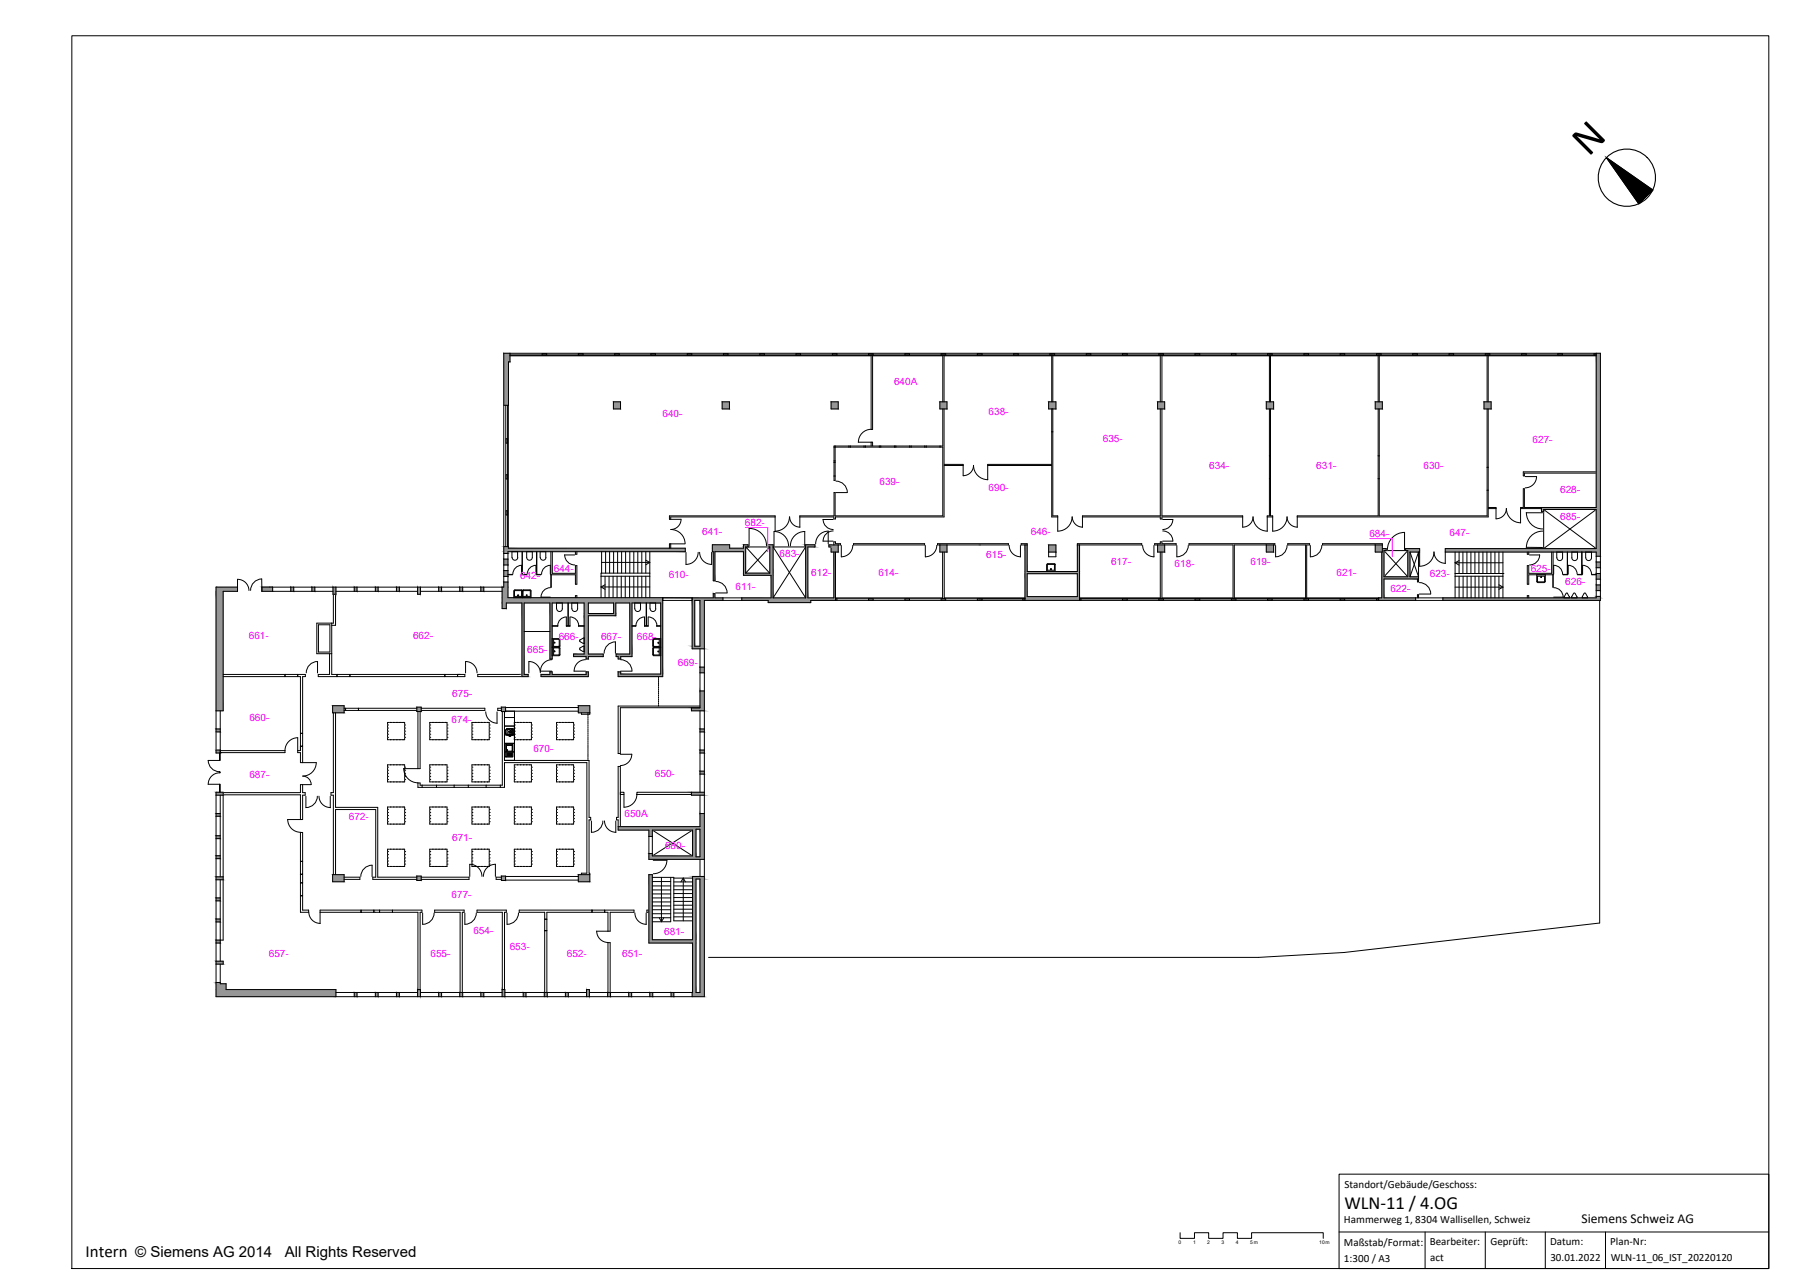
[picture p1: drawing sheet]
<svg xmlns="http://www.w3.org/2000/svg" width="420mm" height="297mm" viewBox="0 0 420 297" stroke-linecap="round" stroke-linejoin="round" font-family="sans-serif">
<defs><g id="words">
<text font-size="10" x="369.7" y="36.6" transform="rotate(-45 369.7 36.6)">N</text>
<text font-size="4.3" x="312.9" y="281.5">WLN-11 / 4.OG</text>
<text font-size="3.9" x="19.9" y="292.6">Intern</text>
<g font-size="3.5">
<text x="31.5" y="292.6">© Siemens AG 2014</text>
<text x="66.3" y="292.6">All Rights Reserved</text>
</g>
<text font-size="3.2" x="368.1" y="284.6">Siemens Schweiz AG</text>
<g font-size="2.6">
<text x="313" y="276.5">Standort/Gebäude/Geschoss:</text>
<text x="312.8" y="284.7">Hammerweg 1, 8304 Wallisellen, Schweiz</text>
<text x="312.8" y="290">Maßstab/Format:</text>
<text x="312.8" y="293.8">1:300 / A3</text>
<text x="332.8" y="289.9">Bearbeiter:</text>
<text x="332.9" y="293.6">act</text>
<text x="346.9" y="289.9">Geprüft:</text>
<text x="360.8" y="289.8">Datum:</text>
<text x="360.9" y="293.6">30.01.2022</text>
<text x="374.8" y="289.9">Plan-Nr:</text>
<text x="374.9" y="293.6">WLN-11_06_IST_20220120</text>
</g>
<g font-size="2.3" fill="#f0f">
<text x="208.1" y="89.7">640A</text>
<text x="154.2" y="97">640-</text>
<text x="230.1" y="96.6">638-</text>
<text x="256.7" y="103">635-</text>
<text x="356.7" y="103">627-</text>
<text x="204.7" y="113">639-</text>
<text x="281.5" y="109.2">634-</text>
<text x="306.4" y="109.2">631-</text>
<text x="331.3" y="109.2">630-</text>
<text x="230.1" y="114.3">690-</text>
<text x="363.2" y="114.7">628-</text>
<text x="163.4" y="124.5">641-</text>
<text x="173.4" y="122.5">682-</text>
<text x="239.9" y="124.6">646-</text>
<text x="318.8" y="125.1">684-</text>
<text x="337.4" y="124.8">647-</text>
<text x="363.2" y="121">685-</text>
<text x="181.5" y="129.7">683-</text>
<text x="229.6" y="129.9">615-</text>
<text x="258.6" y="131.4">617-</text>
<text x="273.4" y="131.9">618-</text>
<text x="291.1" y="131.5">619-</text>
<text x="121.1" y="134.7">642-</text>
<text x="128.9" y="133">644-</text>
<text x="155.7" y="134.6">610-</text>
<text x="171.2" y="137.3">611-</text>
<text x="188.8" y="134.1">612-</text>
<text x="204.5" y="134.1">614-</text>
<text x="311.1" y="134.2">621-</text>
<text x="323.6" y="137.7">622-</text>
<text x="332.8" y="134.3">623-</text>
<text x="356.3" y="133.2">625-</text>
<text x="364.4" y="136.3">626-</text>
<text x="57.9" y="148.8">661-</text>
<text x="96.1" y="148.8">662-</text>
<text x="130" y="148.9">666-</text>
<text x="139.9" y="148.9">667-</text>
<text x="148.3" y="148.9">668-</text>
<text x="122.7" y="152">665-</text>
<text x="157.8" y="155">669-</text>
<text x="58" y="167.9">660-</text>
<text x="105.3" y="162.3">675-</text>
<text x="105.1" y="168.3">674-</text>
<text x="124.2" y="175.2">670-</text>
<text x="58" y="181.1">687-</text>
<text x="152.4" y="180.9">650-</text>
<text x="81.2" y="190.9">672-</text>
<text x="145.4" y="190.2">650A</text>
<text x="105.2" y="195.8">671-</text>
<text x="154.8" y="197.6">680-</text>
<text x="105.1" y="209.2">677-</text>
<text x="110.2" y="217.4">654-</text>
<text x="118.7" y="221.2">653-</text>
<text x="154.6" y="217.6">681-</text>
<text x="62.6" y="222.7">657-</text>
<text x="100.2" y="222.7">655-</text>
<text x="132" y="222.7">652-</text>
<text x="144.8" y="222.7">651-</text>
</g>
<g font-size="1.2">
<text x="274.4" y="289.5">0</text>
<text x="277.7" y="289.5">1</text>
<text x="281" y="289.5">2</text>
<text x="284.4" y="289.5">3</text>
<text x="287.7" y="289.5">4</text>
<text x="291" y="289.5">5 m</text>
<text x="307.1" y="289.5">10m</text>
</g>
</g></defs>
<!-- layer: L_Massstab -->
<path d="M274.7 287v1.3h3.3v-1.3h3.3v1.3h3.4v-1.3h3.3v1.3h3.3v-1.3h16.7v1.3" fill="none" stroke="#000" stroke-width=".23"/>
<!-- layer: A_Wand_massiv -->
<g fill="none" stroke="#000" stroke-width=".23">
<path d="M117.3 82.2h1.4v2h-.3v10.1h-1.1zM371.6 82.2h.9v47.3h-.9v-1h-35.2v-.8h35.2v-9.1h-12.3v.5h-.5v-1h12.8zM50.3 136.7h5v1h-3.4v27.8h-1.6zM61 136.7h2.5v1h-2.5zM67.7 136.7h.7v1h-.7zM72.6 136.7h.7v1h-.7zM77.5 136.7h.7v1.6h-.7zM82.5 136.7h.6v1h-.6zM87.4 136.7h.6v1h-.6zM92.3 136.7h.7v1h-.7zM97.2 136.7h.7v1.6h-.7zM102.1 136.7h.7v1h-.7z"/>
<path d="M107 136.7h.7v1h-.7zM111.9 136.7h.7v1h-.7zM117.3 135.5h.9v3.6h36.1v18.4h-10.4v-1.1h.6v.5h9.3v-16.5h-6.7v12.5h-2.6v.5h-.6v-.5h-.5v-.6h3.2v-11.9h-3.3v2.9h-6.4v9h3.5v.6h-3.5v.5h-.5v-.5h-2.9v-.6h2.5v-11.9h-7.5v13h-.5v-13h-6v16.6h.9v.5h-1.4v-17.1h-3.6v1.3h-1v-5h.4zM117.3 127.2h1v.4h41.2v.8h-41.3v.4h-.9zM117.3 130.2h.9v1.3h-.9zM117.3 132.8h.9v1.4h-.9zM161.1 139.2h4.9v-1h.4v1h1.9v.6h-4.3v11.2h-2.9zM161.7 139.8h1.2v10.6h-1.2zM193.5 126.9h-.5v.4h.5M194.1 128.5v10.7h-6.1v-11.9h1.7v-.5h-2.2v12.4h-7.5v-12.4h-1.4v.5h.6v6.1h-5.6v-6.1h.5v-.5h-1v.8h-3.3v-.8h-4v1.6h.2v6.8h.4v-6.8h6.7v5.5h6.4v5.3h-6.8v.6h6.1v.5h9.9v-.5h5.8v-11.3M238.6 126.9h.5v6.1h11.7v-6.1h.5v12.9h-12.7zM239.1 133.5h11.7v5.4h-11.7z"/>
<path d="M321.8 127.7h.9v.5h-.5v6.1h5.5v-6.1h-.5v-.5h3.3v.8h-2.3v5.8h2v.5h-8v4.4h7.3v.6h-8.6v-.6h.7v-10.7M335.9 139.2h35.7v-.4h.9v1h-36.6zM371.6 136.2h.9v1.3h-.9zM371.6 133.5h.9v1.3h-.9zM371.6 130.8h.9v1.4h-.9zM73.7 145.1h3.5v7.1h-3.5zM74.1 145.4h2.7v6.4h-2.7zM125.9 157h2.1v-.6h.5v.6h7.9v-.6h.5v1.1h-11zM136.9 140.4h5.9v2.4h-5.9zM162.9 155.3h1.1v1.3h-1.1zM50.3 169.7h1v.7h-1zM50.3 174.6h1v.7h-1z"/>
<path d="M51.3 175.2h.3M162.9 160.9h1.1v4.6h-3v-.7h1.9zM162.9 169.7h1.1v.7h-1.1zM162.9 179.5h1.1v.7h-1.1zM162.9 174.6h1.1v.7h-1.1zM50.3 184.4h1.6v.7h-1.6zM50.3 189.4h1v.6h-1zM50.3 199.2h1v.7h-1zM50.3 194.5h1v.7h-1zM143.9 192.4h19v-3h1.1v10.7h-13v-1.4h.8v.5h9.4v-6h-9.4v1.5h-.8v-1.5h-7.1zM161 184.4h3v.7h-3zM162 193h.9v6.5h-.9z"/>
<path d="M50.3 204.1h1.6v.7h-1.6zM50.3 213.9h1v.7h-1zM50.3 209h1v.7h-1zM50.3 218.8h1v.7h-1zM151 203.6h.8v15.2h9.4v-14.8h2.8v28h-2.9l.1-12.5h-10.2zM162 204.6h.9v26.4h-.9zM50.3 228.7h1v.3h1.3v1.4h25.6v1.6h-27.9zM50.3 223.8h1.6v.6h-1.6zM82.5 231h.6v1h-.6zM87.4 231h.6v1h-.6zM92.3 231h.7v1h-.7zM97.2 230.4h.7v1.6h-.7z"/>
<path d="M102.1 231h.7v1h-.7zM107 231h.7v1h-.7zM111.9 231h.7v1h-.7zM116.9 230.4h.6v1.6h-.6zM121.8 231h.6v1h-.6zM126.7 231h.7v1h-.7zM131.6 231h.7v1h-.7zM136.5 230.4h.7v1.6h-.7zM141.4 231h.7v1h-.7zM146.3 231h.7v1h-.7zM151.3 231h.6v1h-.6zM156.2 231h.6v1h-.6z"/>
</g>
<!-- layer: S_Schraffur_Wand_tragend -->
<g fill="#969696" stroke="#969696" stroke-width=".23">
<path d="M142.8 93.5l1.6 1.7v-1.7zM142.8 93.5l1.6 1.7h-1.6z"/>
<path d="M345.4 93.5l1.7 1.7v-1.7zM345.4 93.5l1.7 1.7h-1.7z"/>
<path d="M320.1 93.5l1.7 1.7v-1.7zM320.1 93.5l1.7 1.7h-1.7z"/>
<path d="M320.1 126.9l1.7 1.6v-1.6zM320.1 126.9l1.7 1.6h-1.7z"/>
<path d="M294.8 93.5l1.7 1.7v-1.7zM294.8 93.5l1.7 1.7h-1.7z"/>
<path d="M294.8 126.9l1.7 1.6v-1.6zM294.8 126.9l1.7 1.6h-1.7z"/>
<path d="M269.5 126.9l1.6 1.6v-1.6zM269.5 126.9l1.6 1.6h-1.6z"/>
<path d="M269.5 93.5l1.6 1.7v-1.7zM269.5 93.5l1.6 1.7h-1.6z"/>
<path d="M244.1 126.9l1.7 1.6v-1.6zM244.1 126.9l1.7 1.6h-1.7z"/>
<path d="M218.8 126.9l1.6 1.6v-1.6zM218.8 126.9l1.6 1.6h-1.6z"/>
<path d="M193.5 126.9l1.6 1.6v-1.6zM193.5 126.9l1.6 1.6h-1.6z"/>
<path d="M244.1 93.5l1.7 1.7v-1.7zM244.1 93.5l1.7 1.7h-1.7z"/>
<path d="M218.8 93.5l1.6 1.7v-1.7zM218.8 93.5l1.6 1.7h-1.6z"/>
<path d="M193.5 93.5l1.6 1.7v-1.7zM193.5 93.5l1.6 1.7h-1.6z"/>
<path d="M168.1 93.5l1.7 1.7v-1.7zM168.1 93.5l1.7 1.7h-1.7z"/>
<path d="M187.5 126.8l2.2 .5v-.5zM187.5 126.8l2.2 .5h-2.2z"/>
<path d="M178.6 126.8l1.4 .5v-.5zM178.6 126.8l1.4 .5h-1.4z"/>
<path d="M173.1 126.8l1 .5v-.5zM173.1 126.8l1 .5h-1z"/>
<path d="M173.1 127.3l.5 .3v-.3zM173.1 127.3l.5 .3h-.5z"/>
<path d="M165.8 126.8l4 .8v-.8zM165.8 126.8l4 .8h-4z"/>
<path d="M165.8 127.6l7.8 .8v-.8zM165.8 127.6l7.8 .8h-7.8z"/>
<path d="M179.2 127.3l.8 6.1v-6.1zM179.2 127.3l.8 6.1h-.8z"/>
<path d="M173.1 128.4l.5 5v-5zM173.1 128.4l.5 5h-.5z"/>
<path d="M173.1 133.4l6.9 .5v-.5zM173.1 133.4l6.9 .5h-6.9z"/>
<path d="M166 128.4l.4 6.8v-6.8zM166 128.4l.4 6.8h-.4z"/>
<path d="M194.1 128.5l.4 10.7v-10.7zM194.1 128.5l.4 10.7h-.4z"/>
<path d="M187.5 127.3l.5 11.9v-11.9zM187.5 127.3l.5 11.9h-.5z"/>
<path d="M179.5 133.9l.5 5.3v-5.3zM179.5 133.9l.5 5.3h-.5z"/>
<path d="M172.7 139.2l21.8 .6v-.6zM172.7 139.2l21.8 .6h-21.8z"/>
<path d="M178.8 139.8l9.9 .5v-.5zM178.8 139.8l9.9 .5h-9.9z"/>
<path d="M156.2 231l.6 1v-1zM156.2 231l.6 1h-.6z"/>
<path d="M50.3 228.7l1 .3v-.3zM50.3 228.7l1 .3h-1z"/>
<path d="M50.3 229l2.3 1.4v-1.4zM50.3 229l2.3 1.4h-2.3z"/>
<path d="M50.3 230.4l27.9 1.6v-1.6zM50.3 230.4l27.9 1.6h-27.9z"/>
<path d="M82.5 231l.6 1v-1zM82.5 231l.6 1h-.6z"/>
<path d="M87.4 231l.6 1v-1zM87.4 231l.6 1h-.6z"/>
<path d="M92.3 231l.7 1v-1zM92.3 231l.7 1h-.7z"/>
<path d="M97.2 230.4l.7 1.6v-1.6zM97.2 230.4l.7 1.6h-.7z"/>
<path d="M102.1 231l.7 1v-1zM102.1 231l.7 1h-.7z"/>
<path d="M107 231l.7 1v-1zM107 231l.7 1h-.7z"/>
<path d="M111.9 231l.7 1v-1zM111.9 231l.7 1h-.7z"/>
<path d="M116.9 230.4l.6 1.6v-1.6zM116.9 230.4l.6 1.6h-.6z"/>
<path d="M121.8 231l.6 1v-1zM121.8 231l.6 1h-.6z"/>
<path d="M126.7 231l.7 1v-1zM126.7 231l.7 1h-.7z"/>
<path d="M131.6 231l.7 1v-1zM131.6 231l.7 1h-.7z"/>
<path d="M136.5 230.4l.7 1.6v-1.6zM136.5 230.4l.7 1.6h-.7z"/>
<path d="M141.4 231l.7 1v-1zM141.4 231l.7 1h-.7z"/>
<path d="M146.3 231l.7 1v-1zM146.3 231l.7 1h-.7z"/>
<path d="M151.3 231l.6 1v-1zM151.3 231l.6 1h-.6z"/>
<path d="M250.8 126.9l.5 6.1v-6.1zM250.8 126.9l.5 6.1h-.5z"/>
<path d="M238.6 126.9l.5 6.1v-6.1zM238.6 126.9l.5 6.1h-.5z"/>
<path d="M238.6 133l12.7 .5v-.5zM238.6 133l12.7 .5h-12.7z"/>
<path d="M250.8 133.5l.5 5.4v-5.4zM250.8 133.5l.5 5.4h-.5z"/>
<path d="M238.6 133.5l.5 5.4v-5.4zM238.6 133.5l.5 5.4h-.5z"/>
<path d="M238.6 138.9l12.7 .9v-.9zM238.6 138.9l12.7 .9h-12.7z"/>
<path d="M371.6 130.8l.9 1.4v-1.4zM371.6 130.8l.9 1.4h-.9z"/>
<path d="M371.6 138.8l.9 .4v-.4zM371.6 138.8l.9 .4h-.9z"/>
<path d="M335.9 139.2l36.6 .6v-.6zM335.9 139.2l36.6 .6h-36.6z"/>
<path d="M371.6 136.2l.9 1.3v-1.3zM371.6 136.2l.9 1.3h-.9z"/>
<path d="M371.6 133.5l.9 1.3v-1.3zM371.6 133.5l.9 1.3h-.9z"/>
<path d="M371.6 82.2l.9 35.9v-35.9zM371.6 82.2l.9 35.9h-.9z"/>
<path d="M358.8 118.1l13.7 .5v-.5zM358.8 118.1l13.7 .5h-13.7z"/>
<path d="M358.8 118.6l.5 .5v-.5zM358.8 118.6l.5 .5h-.5z"/>
<path d="M371.6 118.6l.9 9.1v-9.1zM371.6 118.6l.9 9.1h-.9z"/>
<path d="M336.4 127.7l36.1 .8v-.8zM336.4 127.7l36.1 .8h-36.1z"/>
<path d="M371.6 128.5l.9 1v-1zM371.6 128.5l.9 1h-.9z"/>
<path d="M327.2 127.7l3.3 .5v-.5zM327.2 127.7l3.3 .5h-3.3z"/>
<path d="M321.8 127.7l.9 .5v-.5zM321.8 127.7l.9 .5h-.9z"/>
<path d="M321.8 128.2l.4 .3v-.3zM321.8 128.2l.4 .3h-.4z"/>
<path d="M327.7 128.2l2.8 .3v-.3zM327.7 128.2l2.8 .3h-2.8z"/>
<path d="M327.7 128.5l.5 5.8v-5.8zM327.7 128.5l.5 5.8h-.5z"/>
<path d="M321.6 128.5l.6 5.8v-5.8zM321.6 128.5l.6 5.8h-.6z"/>
<path d="M321.6 134.3l8.6 .5v-.5zM321.6 134.3l8.6 .5h-8.6z"/>
<path d="M321.6 134.8l.6 4.4v-4.4zM321.6 134.8l.6 4.4h-.6z"/>
<path d="M320.9 139.2l8.6 .6v-.6zM320.9 139.2l8.6 .6h-8.6z"/>
<path d="M166 138.2l.4 1v-1zM166 138.2l.4 1h-.4z"/>
<path d="M161.1 139.2l7.2 .6v-.6zM161.1 139.2l7.2 .6h-7.2z"/>
<path d="M162.9 139.8l1.1 10.6v-10.6zM162.9 139.8l1.1 10.6h-1.1z"/>
<path d="M161.1 139.8l.6 10.6v-10.6zM161.1 139.8l.6 10.6h-.6z"/>
<path d="M161.1 150.4l2.9 .6v-.6zM161.1 150.4l2.9 .6h-2.9z"/>
<path d="M162.9 155.3l1.1 1.3v-1.3zM162.9 155.3l1.1 1.3h-1.1z"/>
<path d="M162.9 189.4l1.1 3v-3zM162.9 189.4l1.1 3h-1.1z"/>
<path d="M143.9 192.4l20.1 .6v-.6zM143.9 192.4l20.1 .6h-20.1z"/>
<path d="M143.9 193l18.1 .2v-.2zM143.9 193l18.1 .2h-18.1z"/>
<path d="M151 193.2l.8 1.5v-1.5zM151 193.2l.8 1.5h-.8z"/>
<path d="M161.2 193.2l.8 6v-6zM161.2 193.2l.8 6h-.8z"/>
<path d="M151 198.7l.8 .5v-.5zM151 198.7l.8 .5h-.8z"/>
<path d="M162.9 193l1.1 6.5v-6.5zM162.9 193l1.1 6.5h-1.1z"/>
<path d="M151 199.2l11 .3v-.3zM151 199.2l11 .3h-11z"/>
<path d="M151 199.5l13 .6v-.6zM151 199.5l13 .6h-13z"/>
<path d="M161 184.4l3 .7v-.7zM161 184.4l3 .7h-3z"/>
<path d="M162.9 179.5l1.1 .7v-.7zM162.9 179.5l1.1 .7h-1.1z"/>
<path d="M162.9 174.6l1.1 .7v-.7zM162.9 174.6l1.1 .7h-1.1z"/>
<path d="M162.9 169.7l1.1 .7v-.7zM162.9 169.7l1.1 .7h-1.1z"/>
<path d="M162.9 160.9l1.1 3.9v-3.9zM162.9 160.9l1.1 3.9h-1.1z"/>
<path d="M161 164.8l3 .7v-.7zM161 164.8l3 .7h-3z"/>
<path d="M136.4 156.4l.5 .6v-.6zM136.4 156.4l.5 .6h-.5z"/>
<path d="M128 156.4l.5 .6v-.6zM128 156.4l.5 .6h-.5z"/>
<path d="M125.9 157l11 .5v-.5zM125.9 157l11 .5h-11z"/>
<path d="M117.3 135.5l.9 1.2v-1.2zM117.3 135.5l.9 1.2h-.9z"/>
<path d="M116.9 136.7l1.3 2.4v-2.4zM116.9 136.7l1.3 2.4h-1.3z"/>
<path d="M116.9 139.1l37.4 1.3v-1.3zM116.9 139.1l37.4 1.3h-37.4z"/>
<path d="M116.9 140.4l1 1.3v-1.3zM116.9 140.4l1 1.3h-1z"/>
<path d="M142.8 140.4l.5 2.4v-2.4zM142.8 140.4l.5 2.4h-.5z"/>
<path d="M136 140.4l.9 2.4v-2.4zM136 140.4l.9 2.4h-.9z"/>
<path d="M136 142.8l7.3 .5v-.5zM136 142.8l7.3 .5h-7.3z"/>
<path d="M146.6 140.4l.5 11.9v-11.9zM146.6 140.4l.5 11.9h-.5z"/>
<path d="M136 143.3l.9 9v-9zM136 143.3l.9 9h-.9z"/>
<path d="M143.4 152.3l3.7 .6v-.6zM143.4 152.3l3.7 .6h-3.7z"/>
<path d="M133.5 152.3l6.9 .6v-.6zM133.5 152.3l6.9 .6h-6.9z"/>
<path d="M143.9 152.9l.6 .5v-.5zM143.9 152.9l.6 .5h-.6z"/>
<path d="M136.4 152.9l.5 .5v-.5zM136.4 152.9l.5 .5h-.5z"/>
<path d="M128 140.4l.5 13v-13zM128 140.4l.5 13h-.5z"/>
<path d="M153.8 140.4l.5 16.5v-16.5zM153.8 140.4l.5 16.5h-.5z"/>
<path d="M143.9 156.4l.6 .5v-.5zM143.9 156.4l.6 .5h-.6z"/>
<path d="M121.5 140.4l.5 16.6v-16.6zM121.5 140.4l.5 16.6h-.5z"/>
<path d="M143.9 156.9l10.4 .6v-.6zM143.9 156.9l10.4 .6h-10.4z"/>
<path d="M121.5 157l1.4 .5v-.5zM121.5 157l1.4 .5h-1.4z"/>
<path d="M117.3 132.8l.9 1.4v-1.4zM117.3 132.8l.9 1.4h-.9z"/>
<path d="M117.3 127.2l1 .4v-.4zM117.3 127.2l1 .4h-1z"/>
<path d="M117.3 127.6l42.2 .8v-.8zM117.3 127.6l42.2 .8h-42.2z"/>
<path d="M117.3 128.4l.9 .4v-.4zM117.3 128.4l.9 .4h-.9z"/>
<path d="M117.3 130.2l.9 1.3v-1.3zM117.3 130.2l.9 1.3h-.9z"/>
<path d="M161.2 204l2.8 .6v-.6zM161.2 204l2.8 .6h-2.8z"/>
<path d="M161.2 204.6l.8 14.2v-14.2zM161.2 204.6l.8 14.2h-.8z"/>
<path d="M151 203.6l.8 15.2v-15.2zM151 203.6l.8 15.2h-.8z"/>
<path d="M151 218.8l11 .7v-.7zM151 218.8l11 .7h-11z"/>
<path d="M162.9 204.6l1.1 26.4v-26.4zM162.9 204.6l1.1 26.4h-1.1z"/>
<path d="M161.2 219.5l.8 11.5v-11.5zM161.2 219.5l.8 11.5h-.8z"/>
<path d="M161.1 231l2.9 1v-1zM161.1 231l2.9 1h-2.9z"/>
<path d="M62.8 136.7h.7zM61 136.7h2.5z"/>
<path d="M61 136.7l2.5 1v-1zM61 136.7l2.5 1h-2.5z"/>
<path d="M111.9 136.7l.7 1v-1zM111.9 136.7l.7 1h-.7z"/>
<path d="M107 136.7l.7 1v-1zM107 136.7l.7 1h-.7z"/>
<path d="M102.1 136.7l.7 1v-1zM102.1 136.7l.7 1h-.7z"/>
<path d="M97.2 136.7l.7 1.6v-1.6zM97.2 136.7l.7 1.6h-.7z"/>
<path d="M92.3 136.7l.7 1v-1zM92.3 136.7l.7 1h-.7z"/>
<path d="M87.4 136.7l.6 1v-1zM87.4 136.7l.6 1h-.6z"/>
<path d="M82.5 136.7l.6 1v-1zM82.5 136.7l.6 1h-.6z"/>
<path d="M77.5 136.7l.7 1.6v-1.6zM77.5 136.7l.7 1.6h-.7z"/>
<path d="M72.6 136.7l.7 1v-1zM72.6 136.7l.7 1h-.7z"/>
<path d="M67.7 136.7l.7 1v-1zM67.7 136.7l.7 1h-.7z"/>
<path d="M50.3 223.8l1.6 .6v-.6zM50.3 223.8l1.6 .6h-1.6z"/>
<path d="M50.3 136.7l5 1v-1zM50.3 136.7l5 1h-5z"/>
<path d="M50.3 137.7l1.6 27.8v-27.8zM50.3 137.7l1.6 27.8h-1.6z"/>
<path d="M50.3 169.7l1 .7v-.7zM50.3 169.7l1 .7h-1z"/>
<path d="M50.3 174.6l1 .7v-.7zM50.3 174.6l1 .7h-1z"/>
<path d="M50.3 184.4l1.6 .7v-.7zM50.3 184.4l1.6 .7h-1.6z"/>
<path d="M50.3 189.4l1 .6v-.6zM50.3 189.4l1 .6h-1z"/>
<path d="M50.3 194.5l1 .7v-.7zM50.3 194.5l1 .7h-1z"/>
<path d="M50.3 199.2l1 .7v-.7zM50.3 199.2l1 .7h-1z"/>
<path d="M50.3 204.1l1.6 .7v-.7zM50.3 204.1l1.6 .7h-1.6z"/>
<path d="M50.3 209l1 .7v-.7zM50.3 209l1 .7h-1z"/>
<path d="M50.3 213.9l1 .7v-.7zM50.3 213.9l1 .7h-1z"/>
<path d="M50.3 218.8l1 .7v-.7zM50.3 218.8l1 .7h-1z"/>
<path d="M117.3 82.2l1.4 2v-2zM117.3 82.2l1.4 2h-1.4z"/>
<path d="M117.3 84.2l1.1 10.1v-10.1zM117.3 84.2l1.1 10.1h-1.1z"/>
<path d="M77.4 203.6l2.7 1.7v-1.7zM77.4 203.6l2.7 1.7h-2.7z"/>
<path d="M77.4 164.3l2.7 1.6v-1.6zM77.4 164.3l2.7 1.6h-2.7z"/>
<path d="M97 164.6l1 1v-1zM97 164.6l1 1h-1z"/>
<path d="M116.7 164.6l1 1v-1zM116.7 164.6l1 1h-1z"/>
<path d="M134.6 164.3l2.7 1.6v-1.6zM134.6 164.3l2.7 1.6h-2.7z"/>
<path d="M134.6 203.6l2.7 1.7v-1.7zM134.6 203.6l2.7 1.7h-2.7z"/>
<path d="M116.7 203.9l1 1.1v-1.1zM116.7 203.9l1 1.1h-1z"/>
<path d="M97 203.9l1 1.1v-1.1zM97 203.9l1 1.1h-1z"/>
<path d="M193 126.9l.5 .4v-.4zM193 126.9l.5 .4h-.5z"/>
</g>
<!-- layer: A_Stuetzen -->
<g fill="none" stroke="#000" stroke-width=".23">
<path d="M142.8 93.5h1.6v1.7h-1.6zM168.1 93.5h1.7v1.7h-1.7zM193.5 93.5h1.6v1.7h-1.6zM218.8 93.5h1.6v1.7h-1.6zM244.1 93.5h1.7v1.7h-1.7zM269.5 93.5h1.6v1.7h-1.6zM294.8 93.5h1.7v1.7h-1.7zM320.1 93.5h1.7v1.7h-1.7zM345.4 93.5h1.7v1.7h-1.7zM193.5 126.9h1.6v1.6h-1.6zM218.8 126.9h1.6v1.6h-1.6zM244.1 126.9h1.7v1.6h-1.7z"/>
<path d="M269.5 126.9h1.6v1.6h-1.6zM294.8 126.9h1.7v1.6h-1.7zM320.1 126.9h1.7v1.6h-1.7zM77.4 164.3h2.7v1.6h-2.7zM97 164.6h1v1h-1zM116.7 164.6h1v1h-1zM134.6 164.3h2.7v1.6h-2.7zM77.4 203.6h2.7v1.7h-2.7zM97 203.9h1v1.1h-1zM116.7 203.9h1v1.1h-1zM134.6 203.6h2.7v1.7h-2.7z"/>
</g>
<!-- layer: A_Tueren -->
<g fill="none" stroke="#000" stroke-width=".23">
<path d="M202.8 99.9a2.98 2.98 0 0 0-3 3M194.6 112a2.65 2.65 0 0 1 2.6 2.6l-2.6 .1M199.8 102.9h3M224.2 108.4v2.4M224.2 110.7a2.39 2.39 0 0 0 2.4-2.4 3.3 3.3 0 0 0 3.3 3.4M229.9 108.4v3.3M348.2 118.4v2.4M353.9 118.4v3.3M355 110.9h2.7a2.65 2.65 0 0 1-2.7 2.7M355.3 119.4h3.8M355.3 119.3a3.8 3.8 0 0 0 3.8 3.8M58 137.5a2.65 2.65 0 0 0-2.7-2.6v2.8"/>
<path d="M58.3 137.5a2.65 2.65 0 0 1 2.6-2.7l.1 2.9M131.4 129.2h2.4M131.4 129.2a2.35 2.35 0 0 0 2.4 2.3M156.1 120.9h2.4a2.39 2.39 0 0 1-2.4 2.4 3.3 3.3 0 0 1 3.4 3.3M156.1 126.6h3.3M159.7 128.6v2.8M162.5 128.6a2.81 2.81 0 0 1-2.8 2.8M162.9 128.6a2.81 2.81 0 0 0 2.8 2.8M165.7 128.6v2.8M166.6 135.4a2.65 2.65 0 0 1 2.6 2.6h-2.6M174.4 123v4.1M174.4 123a4 4 0 0 1 4 4"/>
<path d="M180.4 120.3v3.4M183.6 127.1a3.4 3.4 0 0 0-3.4-3.4v3.4M183.8 120.3a3.3 3.3 0 0 1-3.4 3.3M183.8 120.3a2.39 2.39 0 0 0 2.4 2.4M184 127.1a3.4 3.4 0 0 1 3.3-3.4v3.4M186.2 120.3v2.5M189.9 126.6a2.94 2.94 0 0 1 2.9-3v3M191.6 126h2.3M193.9 120.9h-2.3a2.35 2.35 0 0 0 2.4 2.4M194 123.6a2.35 2.35 0 0 0-2.4 2.3M195.8 127v2.7M198.5 127a2.65 2.65 0 0 1-2.6 2.6"/>
<path d="M215.4 127v2.7M218.1 127a2.65 2.65 0 0 1-2.7 2.6M234.9 127a2.65 2.65 0 0 0 2.7 2.6M237.5 127v2.7M249.6 120.3a3.3 3.3 0 0 1-3.4 3.3v-3.3M249.6 120.3a2.39 2.39 0 0 0 2.4 2.4v-2.4M266 127a2.65 2.65 0 0 0 2.6 2.6M268.6 127v2.7M270.6 120.9h2.4a2.35 2.35 0 0 1-2.3 2.4M270.6 126h2.4M270.7 123.6a2.35 2.35 0 0 1 2.3 2.3M273.9 127v2.7"/>
<path d="M276.6 127a2.65 2.65 0 0 1-2.6 2.6M289.3 120.3v2.4a2.39 2.39 0 0 0 2.4-2.4 3.3 3.3 0 0 0 3.3 3.3v-3.3M296.2 120.3l.1 3.3a3.3 3.3 0 0 0 3.3-3.3 2.39 2.39 0 0 0 2.4 2.4v-2.4M296.9 127v2.7M299.6 127a2.65 2.65 0 0 1-2.7 2.6M305 127v2.7M307.7 127a2.65 2.65 0 0 1-2.7 2.6M326.9 123.9v4.1M327 123.9a4 4 0 0 0-4 4M330.4 135.6a2.65 2.65 0 0 1 2.6 2.7h-2.6M330.5 128.5v3.4M336.4 128.5v2.7"/>
<path d="M336.4 131.1a2.65 2.65 0 0 1-2.6-2.6 3.3 3.3 0 0 1-3.3 3.3M348.3 120.8a2.39 2.39 0 0 0 2.3-2.4 3.3 3.3 0 0 0 3.4 3.3M355.3 127.4l3.8 .1M356 129.2h2.4a2.35 2.35 0 0 1-2.4 2.3M359.1 123.6a3.8 3.8 0 0 0-3.8 3.8M73.9 154v2.7M73.9 154a2.65 2.65 0 0 0-2.6 2.6M108.4 154v2.7M108.4 154a2.65 2.65 0 0 1 2.6 2.6M123.1 154v2.7M123.1 154a2.65 2.65 0 0 1 2.7 2.6M125.8 156.2h2.6"/>
<path d="M128.5 153.6a2.65 2.65 0 0 0-2.7 2.6M133.6 156.2h2.7M136.3 153.6a2.65 2.65 0 0 0-2.7 2.6M140.6 152.1a2.65 2.65 0 0 1 2.7-2.7v2.7M144.4 156.2h2.7M144.5 153.6a2.65 2.65 0 0 1 2.6 2.6M48.4 177h2.7M48.5 177a2.65 2.65 0 0 0 2.6 2.6M51.1 175.3h.2v1.7h-.2zM51.1 179.7h.2v.2h-.2zM51.1 179.9a2.65 2.65 0 0 0-2.6 2.6M69.3 171.8v2.9"/>
<path d="M69.3 171.7a2.98 2.98 0 0 0-3 3M70.4 177.5h3.2M73.6 177.5a3.2 3.2 0 0 1-3.1 3.2 1.97 1.97 0 0 1 1.9 1.9M93.9 178.9h3.4M94 178.9a3.3 3.3 0 0 0 3.3 3.3M113.1 165.7a2.65 2.65 0 0 0 2.6 2.6M115.7 165.7v2.7M144.4 175.6h2.7a2.65 2.65 0 0 1-2.7 2.6M48.4 182.6h2.7M51.1 182.6h.2v1.8h-.2zM66.9 190.8h3M67 190.8a2.98 2.98 0 0 0 3 2.9"/>
<path d="M70.4 182.7h2M71.2 185.4v2.6M73.9 185.3a2.65 2.65 0 0 1-2.7 2.7M74.3 185.3a2.65 2.65 0 0 0 2.6 2.7M76.9 185.4v2.6M137.7 191.1v2.7M140.3 191.1a2.65 2.65 0 0 1-2.6 2.6M140.7 191.1a2.65 2.65 0 0 0 2.7 2.6M143.3 191.1v2.7M71.9 212.3a2.65 2.65 0 0 0 2.6 2.7M74.5 212.3v2.7M86.6 201.4v2.7"/>
<path d="M86.6 201.4a2.65 2.65 0 0 0-2.6 2.7M98.4 212.5v2.7M101 212.5a2.65 2.65 0 0 1-2.6 2.7M108.2 212.5v2.7M110.9 212.5a2.65 2.65 0 0 1-2.7 2.7M112.2 204a2.81 2.81 0 0 0-2.8-2.8l-.1 2.8M112.5 204a2.81 2.81 0 0 1 2.8-2.8v2.8M118 212.5v2.7M120.7 212.5a2.65 2.65 0 0 1-2.7 2.7M138.9 216.8h2.6M138.9 216.8a2.65 2.65 0 0 0 2.6 2.6M147.8 212.5a2.65 2.65 0 0 0 2.6 2.7"/>
<path d="M150.4 212.5v2.7M152.1 200.3l3.1-.1a3.2 3.2 0 0 1-3.1 3.2"/>
</g>
<!-- layer: A_Fenster -->
<g fill="none" stroke="#000" stroke-width=".23">
<path d="M117.3 94.3v32.9M117.7 94.3v32.9M118.2 94.3v32.9M118.3 94.3v32.9M118.7 82.7h252.9M118.7 82.8h84.1M118.7 82.2h252.9M126.2 82.7v-.4h1.1v.4M134.6 82.7v-.4h1.1v.4M143.1 82.7v-.4h1v.4M151.5 82.7v-.4h1.1v.4M160 82.7v-.4h1v.4"/>
<path d="M168.4 82.7v-.4h1.1v.4M176.9 82.7v-.4h1v.4M185.3 82.7v-.4h1.1v.4M193.8 82.7v-.4h1v.4M202.2 82.7v-.4h1v.4M203.1 82.8h16.4M210.7 82.7v-.4h1v.4M219.1 82.7v-.4h1v.4M219.8 82.8h25M227.5 82.7v-.4h1.1v.4M236 82.7v-.4h1v.4M244.4 82.7v-.4h1.1v.4"/>
<path d="M245.1 82.8h25M252.9 82.7v-.4h1v.4M261.3 82.7v-.4h1.1v.4M269.7 82.7v-.4h1.1v.4M270.5 82.8h25M278.2 82.7v-.4h1.1v.4M286.6 82.7v-.4h1.1v.4M295.1 82.7v-.4h1v.4M295.7 82.8h25.1M303.5 82.7v-.4h1.1v.4M312 82.7v-.4h1v.4M320.4 82.7v-.4h1.1v.4"/>
<path d="M321.1 82.8h25.1M328.8 82.7v-.4h1.1v.4M337.3 82.7v-.4h1.1v.4M345.7 82.7v-.4h1.1v.4M346.4 82.8h25.2M354.2 82.7v-.4h1.1v.4M362.6 82.7v-.4h1.1v.4M371.6 82.3h-.5v.4M118.2 118.9h-.4v1h.4M118.2 102.1h-.4v1.1h.4M118.2 110.5h-.4v1h.4M194.1 104.1v3.2"/>
<path d="M194.1 107.6v3.2M194.4 107.6v3.2M194.4 103.8h3.2M197.6 104.1h-3.2v3.2M198 104.1h3.1M198 103.8h3.1M201.5 104.1h3.2M201.5 103.8h3.2M205 104.1h3.2M205 103.8h3.2M208.5 104.1h3.3M208.5 103.8h3.3"/>
<path d="M212.1 104.1h3.2M212.1 103.8h3.2M215.6 104.1h3.2M215.6 103.8h3.2M63.5 136.7h4.2M63.5 137.7h4.2M68.4 136.7h4.2M68.4 137.7h4.2M73.3 136.7h4.2M73.3 137.7h4.2M78.2 136.7h4.3M78.2 137.7h4.3"/>
<path d="M83.1 136.7h4.3M83.1 137.7h4.3M88 136.7h4.3M88 137.7h4.3M93 136.7h4.2M93 137.7h4.2M97.9 136.7h4.2M97.9 137.7h4.2M102.8 136.7h4.2M102.8 137.7h4.2M107.7 136.7h4.2M107.7 137.7h4.2"/>
<path d="M112.6 136.7h4.3M112.6 137.7h4.3M117.3 128.8v1.4M117.3 131.5v1.3M117.3 134.2v1.3M118.2 128.8v1.4M118.2 131.5v1.3M118.2 134.2v1.3M168.3 139.2h4.4M168.3 139.8h4.4M194.5 139.4h44.1M194.5 139.2h24.9"/>
<path d="M194.5 139.8h44.1M194.8 139.4v.3h-.3M202.2 139.4v.3h1v-.3M210.7 139.4v.3h1v-.3M219.1 139.4v.3h1v-.3M219.8 139.2h18.8M227.5 139.4v.3h1.1v-.3M238.1 139.4v.3h.5M251.3 139.4h69.6M251.3 139.2h18.8M251.3 139.8h69.6M251.6 139.4v.3h-.3"/>
<path d="M261.3 139.4v.3h1.1v-.3M269.7 139.4v.3h1.1v-.3M270.5 139.2h16.5M278.2 139.4v.3h1.1v-.3M286.6 139.4v.3h1.1v-.3M287.3 139.2h16.6M295.1 139.4v.3h1v-.3M303.5 139.4v.3h1.1v-.3M304.2 139.2h16.7M312 139.4v.3h1v-.3M320.4 139.4v.3h.5M329.5 139.2h6.4"/>
<path d="M329.5 139.8h6.4M371.6 129.5v1.3M371.6 132.2v1.3M371.6 134.8v1.4M371.6 137.5v1.3M372.5 129.5v1.3M372.5 132.2v1.3M372.5 134.8v1.4M372.5 137.5v1.3M162.9 151v4.3M162.9 156.6v4.3M164 151v4.3"/>
<path d="M164 156.6v4.3M50.3 165.5v4.2M50.3 170.4v4.2M51.3 165.5v4.2M51.3 170.4v4.2M90.2 179.3h.1M90.2 178.6h.1M90.2 171.6h.1M90.2 170.9h.1M90.2 170.2h.1M90.2 169.5h.1M90.2 168.8h.1"/>
<path d="M90.2 168.9v.5M90.2 169.6v.5M90.2 170.3v.5M90.2 171.1v.4M90.2 171.8v.4h.4M90.2 178.7v.5M90.2 179.4v.5M90.6 168.2h-.4v.4M90.6 178h-.4v.5M90.8 178h.1M90.8 168.2h.1M90.8 172.2h.1"/>
<path d="M90.9 178h.5M90.9 168.2h.5M90.9 172.2h.5M91.5 178h.1M91.5 168.2h.1M91.5 172.2h.1M91.6 178h.5M91.6 168.2h.5M91.6 172.2h.5M92.2 178h.1M92.2 168.2h.1M92.2 172.2h.1"/>
<path d="M92.3 178h.5M92.3 168.2h.5M92.3 172.2h.5M92.9 178h.1M92.9 168.2h.1M92.9 172.2h.1M93 178h.5M93 168.2h.5M93 172.2h.5M93.6 178h.1M93.6 168.2h.1M93.6 172.2h.1"/>
<path d="M93.8 168.2h.4v.4M93.8 178h.4v.5M94.2 178.6h.1M94.2 179.3h.1M94.2 168.8h.1M94.2 169.5h.1M94.2 170.2h.1M94.2 170.9h.1M94.2 171.6h.1M94.2 168.9v.5M94.2 169.6v.5M94.2 170.3v.5"/>
<path d="M94.2 171.1v.4M94.2 171.8v.4h-.4M94.2 178.7v.5M94.2 179.4v.5M100 179.3h.1M100 178.6h.1M100 171.6h.1M100 170.9h.1M100 170.2h.1M100 169.5h.1M100 168.8h.1M100 171.8v.4h.5"/>
<path d="M100 168.9v.5M100 169.6v.5M100 170.3v.5M100 171.1v.4M100 178.7v.5M100 179.4v.5M100.5 178h-.5v.5M100.5 168.2h-.5v.4M100.6 178h.1M100.6 168.2h.1M100.6 172.2h.1M100.7 178h.5"/>
<path d="M100.7 168.2h.5M100.7 172.2h.5M101.3 178h.1M101.3 168.2h.1M101.3 172.2h.1M101.4 178h.5M101.4 168.2h.5M101.4 172.2h.5M102 178h.1M102 168.2h.1M102 172.2h.1M102.2 178h.4"/>
<path d="M102.2 168.2h.4M102.2 172.2h.4M102.7 178h.1M102.7 168.2h.1M102.7 172.2h.1M102.9 178h.4M102.9 168.2h.4M102.9 172.2h.4M103.5 178h.1M103.5 168.2h.1M103.5 172.2h.1M103.6 178h.5v.5"/>
<path d="M103.6 168.2h.5v.4M104.1 178.6h.1M104.1 179.3h.1M104.1 168.8h.1M104.1 169.5h.1M104.1 170.2h.1M104.1 170.9h.1M104.1 171.6h.1M104.1 171.8v.4h-.5M104.1 168.9v.5M104.1 169.6v.5M104.1 170.3v.5"/>
<path d="M104.1 171.1v.4M104.1 178.7v.5M104.1 179.4v.5M109.9 179.3h.1M109.9 178.6h.1M109.9 171.6h.1M109.9 170.9h.1M109.9 170.2h.1M109.9 169.5h.1M109.9 168.8h.1M109.9 171.8v.4h.4M109.9 168.9v.5"/>
<path d="M109.9 169.6v.5M109.9 170.3v.5M109.9 171.1v.4M109.9 178.7v.5M109.9 179.4v.5M110.3 178h-.4v.5M110.3 168.2h-.4v.4M110.4 178h.1M110.4 168.2h.1M110.4 172.2h.1M110.5 178h.5M110.5 168.2h.5"/>
<path d="M110.5 172.2h.5M111.2 178h.1M111.2 168.2h.1M111.2 172.2h.1M111.3 178h.5M111.3 168.2h.5M111.3 172.2h.5M111.9 178h.1M111.9 168.2h.1M111.9 172.2h.1M112 178h.5M112 168.2h.5"/>
<path d="M112 172.2h.5M112.6 178h.1M112.6 168.2h.1M112.6 172.2h.1M112.7 178h.5M112.7 168.2h.5M112.7 172.2h.5M113.3 178h.1M113.3 168.2h.1M113.3 172.2h.1M113.4 178h.5v.5M113.4 168.2h.5v.4"/>
<path d="M113.9 178.6h.1M113.9 179.3h.1M113.9 168.8h.1M113.9 169.5h.1M113.9 170.2h.1M113.9 170.9h.1M113.9 171.6h.1M113.9 171.8v.4h-.5M113.9 168.9v.5M113.9 169.6v.5M113.9 170.3v.5M113.9 171.1v.4"/>
<path d="M113.9 178.7v.5M113.9 179.4v.5M119.7 179.3h.1M119.7 178.6h.1M119.7 171.6h.1M119.7 170.9h.1M119.7 170.2h.1M119.7 169.5h.1M119.7 168.8h.1M119.7 171.8v.4h.4M119.7 168.9v.5M119.7 169.6v.5"/>
<path d="M119.7 170.3v.5M119.7 171.1v.4M119.7 178.7v.5M119.7 179.4v.5M120.1 178h-.4v.5M120.1 168.2h-.4v.4M120.3 178h.1M120.3 168.2h.1M120.3 172.2h.1M120.4 178h.5M120.4 168.2h.5M120.4 172.2h.5"/>
<path d="M121 178h.1M121 168.2h.1M121 172.2h.1M121.1 178h.5M121.1 168.2h.5M121.1 172.2h.5M121.7 178h.1M121.7 168.2h.1M121.7 172.2h.1M121.8 178h.5M121.8 168.2h.5M121.8 172.2h.5"/>
<path d="M122.4 178h.1M122.4 168.2h.1M122.4 172.2h.1M122.6 178h.4M122.6 168.2h.4M122.6 172.2h.4M123.1 178h.1M123.1 168.2h.1M123.1 172.2h.1M123.3 178h.4v.5M123.3 168.2h.4v.4M123.7 178.6h.1"/>
<path d="M123.7 179.3h.1M123.7 168.8h.1M123.7 169.5h.1M123.7 170.2h.1M123.7 170.9h.1M123.7 171.6h.1M123.7 171.8v.4h-.4M123.7 168.9v.5M123.7 169.6v.5M123.7 170.3v.5M123.7 171.1v.4M123.7 178.7v.5"/>
<path d="M123.7 179.4v.5M129.5 179.3h.1M129.5 178.6h.1M129.5 171.6h.1M129.5 170.9h.1M129.5 170.2h.1M129.5 169.5h.1M129.5 168.8h.1M129.5 171.8v.4h.5M129.5 168.9v.5M129.5 169.6v.5M129.5 170.3v.5"/>
<path d="M129.5 171.1v.4M129.5 178.7v.5M129.5 179.4v.5M130 178h-.5v.5M130 168.2h-.5v.4M130.1 178h.1M130.1 168.2h.1M130.1 172.2h.1M130.2 178h.5M130.2 168.2h.5M130.2 172.2h.5M130.8 178h.1"/>
<path d="M130.8 168.2h.1M130.8 172.2h.1M130.9 178h.5M130.9 168.2h.5M130.9 172.2h.5M131.5 178h.1M131.5 168.2h.1M131.5 172.2h.1M131.7 178h.4M131.7 168.2h.4M131.7 172.2h.4M132.2 178h.1"/>
<path d="M132.2 168.2h.1M132.2 172.2h.1M132.4 178h.4M132.4 168.2h.4M132.4 172.2h.4M133 178h.1M133 168.2h.1M133 172.2h.1M133.1 178h.4v.5M133.1 168.2h.4v.4M133.5 178.6h.1M133.5 179.3h.1"/>
<path d="M133.5 168.8h.1M133.5 169.5h.1M133.5 170.2h.1M133.5 170.9h.1M133.5 171.6h.1M133.5 171.8v.4h-.4M133.5 168.9v.5M133.5 169.6v.5M133.5 170.3v.5M133.5 171.1v.4M133.5 178.7v.5M133.5 179.4v.5"/>
<path d="M162.9 165.5v4.2M162.9 170.4v4.2M162.9 175.3v4.2M164 165.5v4.2M164 170.4v4.2M164 175.3v4.2M50.3 185.1v4.3M50.3 190v4.5M50.3 195.2v4M50.3 199.9v4.2M51.3 185.1v4.3M51.3 190v4.5"/>
<path d="M51.3 195.2v4M51.3 199.9v4.2M90.2 199.7h.1M90.2 199h.1M90.2 198.2h.1M90.2 191.3h.1M90.2 190.6h.1M90.2 189.9h.1M90.2 189.1h.1M90.2 188.4h.1M90.2 181.5h.1M90.2 180.7h.1"/>
<path d="M90.2 180h.1M90.2 180.2v.4M90.2 180.9v.4M90.2 181.6v.4h.4M90.2 188.5v.5M90.2 189.3v.4M90.2 190v.4M90.2 190.7v.5M90.2 191.4v.4h.4M90.2 198.4v.5M90.2 199.1v.5M90.2 199.8v.5"/>
<path d="M90.6 197.7h-.4v.4M90.6 187.9h-.4v.4M90.8 197.7h.1M90.8 187.9h.1M90.8 191.8h.1M90.8 182h.1M90.9 197.7h.5M90.9 187.9h.5M90.9 191.8h.5M90.9 182h.5M91.5 197.7h.1M91.5 187.9h.1"/>
<path d="M91.5 191.8h.1M91.5 182h.1M91.6 197.7h.5M91.6 187.9h.5M91.6 191.8h.5M91.6 182h.5M92.2 197.7h.1M92.2 187.9h.1M92.2 191.8h.1M92.2 182h.1M92.3 197.7h.5M92.3 187.9h.5"/>
<path d="M92.3 191.8h.5M92.3 182h.5M92.9 197.7h.1M92.9 187.9h.1M92.9 191.8h.1M92.9 182h.1M93 197.7h.5M93 187.9h.5M93 191.8h.5M93 182h.5M93.6 197.7h.1M93.6 187.9h.1"/>
<path d="M93.6 191.8h.1M93.6 182h.1M93.8 197.7h.4v.4M93.8 187.9h.4v.4M94.2 198.2h.1M94.2 199h.1M94.2 199.7h.1M94.2 188.4h.1M94.2 189.1h.1M94.2 189.9h.1M94.2 190.6h.1M94.2 191.3h.1"/>
<path d="M94.2 180h.1M94.2 180.7h.1M94.2 181.5h.1M94.2 180.2v.4M94.2 180.9v.4M94.2 181.6v.4h-.4M94.2 188.5v.5M94.2 189.3v.4M94.2 190v.4M94.2 190.7v.5M94.2 191.4v.4h-.4M94.2 198.4v.5"/>
<path d="M94.2 199.1v.5M94.2 199.8v.5M98.3 183.3h3.3M98.3 182.8h3.3M100 199.7h.1M100 199h.1M100 198.2h.1M100 181.5h.1M100 180.7h.1M100 180h.1M100 191.3h.1M100 190.6h.1"/>
<path d="M100 189.9h.1M100 189.1h.1M100 188.4h.1M100 191.4v.4h.5M100 181.6v.4h.5M100 180.2v.4M100 180.9v.4M100 188.5v.5M100 189.3v.4M100 190v.4M100 190.7v.5M100 198.4v.5"/>
<path d="M100 199.1v.5M100 199.8v.5M100.5 197.7h-.5v.4M100.5 187.9h-.5v.4M100.6 197.7h.1M100.6 182h.1M100.6 187.9h.1M100.6 191.8h.1M100.7 197.7h.5M100.7 187.9h.5M100.7 191.8h.5M100.7 182h.5"/>
<path d="M101.3 197.7h.1M101.3 182h.1M101.3 187.9h.1M101.3 191.8h.1M101.4 197.7h.5M101.4 187.9h.5M101.4 191.8h.5M101.4 182h.5M102 197.7h.1M102 182h.1M102 187.9h.1M102 191.8h.1"/>
<path d="M102.2 197.7h.4M102.2 187.9h.4M102.2 191.8h.4M102.2 182h.4M102.7 197.7h.1M102.7 182h.1M102.7 187.9h.1M102.7 191.8h.1M102.9 197.7h.4M102.9 187.9h.4M102.9 191.8h.4M102.9 182h.4"/>
<path d="M103.5 197.7h.1M103.5 182h.1M103.5 187.9h.1M103.5 191.8h.1M103.6 197.7h.5v.4M103.6 187.9h.5v.4M104.1 198.2h.1M104.1 199h.1M104.1 199.7h.1M104.1 180h.1M104.1 180.7h.1M104.1 181.5h.1"/>
<path d="M104.1 188.4h.1M104.1 189.1h.1M104.1 189.9h.1M104.1 190.6h.1M104.1 191.3h.1M104.1 191.4v.4h-.5M104.1 181.6v.4h-.5M104.1 180.2v.4M104.1 180.9v.4M104.1 188.5v.5M104.1 189.3v.4M104.1 190v.4"/>
<path d="M104.1 190.7v.5M104.1 198.4v.5M104.1 199.1v.5M104.1 199.8v.5M105.7 183.3h3.3M105.7 182.8h3.3M109.9 199.7h.1M109.9 199h.1M109.9 198.2h.1M109.9 181.5h.1M109.9 180.7h.1M109.9 180h.1"/>
<path d="M109.9 191.3h.1M109.9 190.6h.1M109.9 189.9h.1M109.9 189.1h.1M109.9 188.4h.1M109.9 191.4v.4h.4M109.9 181.6v.4h.4M109.9 180.2v.4M109.9 180.9v.4M109.9 188.5v.5M109.9 189.3v.4M109.9 190v.4"/>
<path d="M109.9 190.7v.5M109.9 198.4v.5M109.9 199.1v.5M109.9 199.8v.5M110.3 197.7h-.4v.4M110.3 187.9h-.4v.4M110.4 197.7h.1M110.4 182h.1M110.4 187.9h.1M110.4 191.8h.1M110.5 197.7h.5M110.5 187.9h.5"/>
<path d="M110.5 191.8h.5M110.5 182h.5M111.2 197.7h.1M111.2 182h.1M111.2 187.9h.1M111.2 191.8h.1M111.3 197.7h.5M111.3 187.9h.5M111.3 191.8h.5M111.3 182h.5M111.9 197.7h.1M111.9 182h.1"/>
<path d="M111.9 187.9h.1M111.9 191.8h.1M112 197.7h.5M112 187.9h.5M112 191.8h.5M112 182h.5M112.6 197.7h.1M112.6 182h.1M112.6 187.9h.1M112.6 191.8h.1M112.7 197.7h.5M112.7 187.9h.5"/>
<path d="M112.7 191.8h.5M112.7 182h.5M113.2 183.3h3.3M113.2 182.8h3.3M113.3 197.7h.1M113.3 182h.1M113.3 187.9h.1M113.3 191.8h.1M113.4 197.7h.5v.4M113.4 187.9h.5v.4M113.9 198.2h.1M113.9 199h.1"/>
<path d="M113.9 199.7h.1M113.9 180h.1M113.9 180.7h.1M113.9 181.5h.1M113.9 188.4h.1M113.9 189.1h.1M113.9 189.9h.1M113.9 190.6h.1M113.9 191.3h.1M113.9 191.4v.4h-.5M113.9 181.6v.4h-.5M113.9 180.2v.4"/>
<path d="M113.9 180.9v.4M113.9 188.5v.5M113.9 189.3v.4M113.9 190v.4M113.9 190.7v.5M113.9 198.4v.5M113.9 199.1v.5M113.9 199.8v.5M119.7 199.7h.1M119.7 199h.1M119.7 198.2h.1M119.7 181.5h.1"/>
<path d="M119.7 180.7h.1M119.7 180h.1M119.7 191.3h.1M119.7 190.6h.1M119.7 189.9h.1M119.7 189.1h.1M119.7 188.4h.1M119.7 191.4v.4h.4M119.7 181.6v.4h.4M119.7 180.2v.4M119.7 180.9v.4M119.7 188.5v.5"/>
<path d="M119.7 189.3v.4M119.7 190v.4M119.7 190.7v.5M119.7 198.4v.5M119.7 199.1v.5M119.7 199.8v.5M120.1 197.7h-.4v.4M120.1 187.9h-.4v.4M120.3 197.7h.1M120.3 182h.1M120.3 187.9h.1M120.3 191.8h.1"/>
<path d="M120.4 197.7h.5M120.4 187.9h.5M120.4 191.8h.5M120.4 182h.5M121 197.7h.1M121 182h.1M121 187.9h.1M121 191.8h.1M121.1 197.7h.5M121.1 187.9h.5M121.1 191.8h.5M121.1 182h.5"/>
<path d="M121.7 197.7h.1M121.7 182h.1M121.7 187.9h.1M121.7 191.8h.1M121.8 197.7h.5M121.8 187.9h.5M121.8 191.8h.5M121.8 182h.5M122.4 197.7h.1M122.4 182h.1M122.4 187.9h.1M122.4 191.8h.1"/>
<path d="M122.6 197.7h.4M122.6 187.9h.4M122.6 191.8h.4M122.6 182h.4M123.1 197.7h.1M123.1 182h.1M123.1 187.9h.1M123.1 191.8h.1M123.3 197.7h.4v.4M123.3 187.9h.4v.4M123.7 198.2h.1M123.7 199h.1"/>
<path d="M123.7 199.7h.1M123.7 180h.1M123.7 180.7h.1M123.7 181.5h.1M123.7 188.4h.1M123.7 189.1h.1M123.7 189.9h.1M123.7 190.6h.1M123.7 191.3h.1M123.7 191.4v.4h-.4M123.7 181.6v.4h-.4M123.7 180.2v.4"/>
<path d="M123.7 180.9v.4M123.7 188.5v.5M123.7 189.3v.4M123.7 190v.4M123.7 190.7v.5M123.7 198.4v.5M123.7 199.1v.5M123.7 199.8v.5M129.5 199.7h.1M129.5 199h.1M129.5 198.2h.1M129.5 191.3h.1"/>
<path d="M129.5 190.6h.1M129.5 189.9h.1M129.5 189.1h.1M129.5 188.4h.1M129.5 181.5h.1M129.5 180.7h.1M129.5 180h.1M129.5 191.4v.4h.5M129.5 181.6v.4h.5M129.5 180.2v.4M129.5 180.9v.4M129.5 188.5v.5"/>
<path d="M129.5 189.3v.4M129.5 190v.4M129.5 190.7v.5M129.5 198.4v.5M129.5 199.1v.5M129.5 199.8v.5M130 197.7h-.5v.4M130 187.9h-.5v.4M130.1 197.7h.1M130.1 187.9h.1M130.1 191.8h.1M130.1 182h.1"/>
<path d="M130.2 197.7h.5M130.2 187.9h.5M130.2 191.8h.5M130.2 182h.5M130.8 197.7h.1M130.8 187.9h.1M130.8 191.8h.1M130.8 182h.1M130.9 197.7h.5M130.9 187.9h.5M130.9 191.8h.5M130.9 182h.5"/>
<path d="M131.5 197.7h.1M131.5 187.9h.1M131.5 191.8h.1M131.5 182h.1M131.7 197.7h.4M131.7 187.9h.4M131.7 191.8h.4M131.7 182h.4M132.2 197.7h.1M132.2 187.9h.1M132.2 191.8h.1M132.2 182h.1"/>
<path d="M132.4 197.7h.4M132.4 187.9h.4M132.4 191.8h.4M132.4 182h.4M133 197.7h.1M133 187.9h.1M133 191.8h.1M133 182h.1M133.1 197.7h.4v.4M133.1 187.9h.4v.4M133.5 198.2h.1M133.5 199h.1"/>
<path d="M133.5 199.7h.1M133.5 188.4h.1M133.5 189.1h.1M133.5 189.9h.1M133.5 190.6h.1M133.5 191.3h.1M133.5 180h.1M133.5 180.7h.1M133.5 181.5h.1M133.5 191.4v.4h-.4M133.5 181.6v.4h-.4M133.5 180.2v.4"/>
<path d="M133.5 180.9v.4M133.5 188.5v.5M133.5 189.3v.4M133.5 190v.4M133.5 190.7v.5M133.5 198.4v.5M133.5 199.1v.5M133.5 199.8v.5M162.9 180.2v4.2M162.9 185.1v4.3M164 180.2v4.2M164 185.1v4.3"/>
<path d="M50.3 204.8v4.2M50.3 209.7v4.2M50.3 214.6v4.2M50.3 219.5v4.3M51.3 204.8v4.2M51.3 209.7v4.2M51.3 214.6v4.2M51.3 219.5v4.3M90.2 201.2h.1M90.2 200.4h.1M90.2 201.2v.5h.4M90.2 200.5v.5"/>
<path d="M90.8 201.7h.1M90.9 201.7h.5M91.5 201.7h.1M91.6 201.7h.5M92.2 201.7h.1M92.3 201.7h.5M92.9 201.7h.1M93 201.7h.5M93.6 201.7h.1M94.2 200.4h.1M94.2 201.2h.1M94.2 200.5v.5"/>
<path d="M94.2 201.2v.5h-.4M100 201.2h.1M100 200.4h.1M100 201.2v.5h.5M100 200.5v.5M100.6 201.7h.1M100.7 201.7h.5M101.3 201.7h.1M101.4 201.7h.5M102 201.7h.1M102.2 201.7h.4M102.7 201.7h.1"/>
<path d="M102.9 201.7h.4M103.5 201.7h.1M104.1 200.4h.1M104.1 201.2h.1M104.1 201.2v.5h-.5M104.1 200.5v.5M109.9 201.2h.1M109.9 200.4h.1M109.9 201.2v.5h.4M109.9 200.5v.5M110.4 201.7h.1M110.5 201.7h.5"/>
<path d="M111.2 201.7h.1M111.3 201.7h.5M111.9 201.7h.1M112 201.7h.5M112.6 201.7h.1M112.7 201.7h.5M113.3 201.7h.1M113.9 200.4h.1M113.9 201.2h.1M113.9 201.2v.5h-.5M113.9 200.5v.5M119.7 201.2h.1"/>
<path d="M119.7 200.4h.1M119.7 201.2v.5h.4M119.7 200.5v.5M120.3 201.7h.1M120.4 201.7h.5M121 201.7h.1M121.1 201.7h.5M121.7 201.7h.1M121.8 201.7h.5M122.4 201.7h.1M122.6 201.7h.4M123.1 201.7h.1"/>
<path d="M123.7 200.4h.1M123.7 201.2h.1M123.7 201.2v.5h-.4M123.7 200.5v.5M129.5 201.2h.1M129.5 200.4h.1M129.5 201.2v.5h.5M129.5 200.5v.5M130.1 201.7h.1M130.2 201.7h.5M130.8 201.7h.1M130.9 201.7h.5"/>
<path d="M131.5 201.7h.1M131.7 201.7h.4M132.2 201.7h.1M132.4 201.7h.4M133 201.7h.1M133.5 200.4h.1M133.5 201.2h.1M133.5 201.2v.5h-.4M133.5 200.5v.5M162.9 200.1v3.9M164 200.1v3.9M50.3 224.4v4.3"/>
<path d="M51.3 224.4v4.3M78.2 232h4.3M78.2 231h4.3M83.1 232h4.3M83.1 231h4.3M88 232h4.3M88 231h4.3M93 232h4.2M93 231h4.2M97.9 232h4.2M97.9 231h4.2M102.8 232h4.2"/>
<path d="M102.8 231h4.2M107.7 232h4.2M107.7 231h4.2M112.6 232h4.3M112.6 231h4.3M117.5 232h4.3M117.5 231h4.3M122.4 232h4.3M122.4 231h4.3M127.4 232h4.2M127.4 231h4.2M132.3 232h4.2"/>
<path d="M132.3 231h4.2M137.2 232h4.2M137.2 231h4.2M142.1 232h4.2M142.1 231h4.2M147 232h4.3M147 231h4.3M151.9 232h4.3M151.9 231h4.3M156.8 232h4.3M156.8 231h4.3"/>
</g>
<!-- layer: A_Treppen+Lift -->
<g fill="none" stroke="#000" stroke-width=".23">
<path d="M359.3 118.6l12.3 9.1M371.6 118.6l-12.3 9.1v-8.6M139.9 134.1h11.4M139.9 136.6h11.4M139.9 136.6l.9 .6M140 128.4v5M140 130.9h11.3M140.8 134.1v5M140.8 136.1l-.9 .5M141 128.4v5M141.8 134.1v5M141.9 128.4v5"/>
<path d="M142.7 134.1v5M142.8 128.4v5M143.6 134.1v5M143.8 128.4v5M144.6 134.1v5M144.7 128.4v5M145.5 134.1v5M145.6 128.4v5M146.6 134.1v5M146.6 128.4v5M147.5 128.4v5M147.5 134.1v5"/>
<path d="M148.5 128.4v5M148.5 134.1v5M149.4 128.4v5M149.4 134.1v5M150.3 128.4v5M150.3 134.1v5M150.3 130.4l1 .5M151.3 128.4v10.7M151.3 133.4h-11.4v5.7M151.3 130.9l-1 .6M154.3 139.1l6.8 .1M173.6 127.3l5.6 6.1"/>
<path d="M174.1 127.3h4.5M179.2 127.3l-5.6 6.1M180 139.2l7.5-11.9h-7.5l7.5 11.9M322.2 128.2l5.5 6.1M322.7 128.2h4.5M327.7 128.2l-5.5 6.1M338.7 128.5v10.7M338.7 134.1h11.1M338.7 131h11.1M338.7 131l.9 .6M338.7 133.5h11.1M338.7 136.7h11.1"/>
<path d="M339.6 128.5v5M339.6 134.1v5.1M339.6 130.5l-.9 .5M340.5 128.5v5M340.6 134.1v5.1M341.5 128.5v5M341.5 134.1v5.1M342.4 128.5v5M342.4 134.1v5.1M343.3 128.5v5M343.4 134.1v5.1M344.3 128.5v5"/>
<path d="M344.3 134.1v5.1M345.2 128.5v5M345.2 134.1v5.1M346.1 128.5v5M346.1 134.1v5.1M347 128.5v5M347 134.1v5.1M348 128.5v5M348 134.1v5.1M348.9 128.5v5M348.9 134.1v5.1M348.9 136.1l.9 .6"/>
<path d="M349.8 133.5h.1M349.8 128.5v10.7M349.8 136.7l-.9 .5M151.8 193.2l9.4 6M161.2 193.2l-9.4 6M151.8 204.2h5v10.2h4.4M151.8 206.2h4.3M151.8 210h4.3M151.8 210.9h4.3M151.8 211.8h4.3M151.8 212.7h4.3M151.8 213.6h4.3"/>
<path d="M151.8 209h4.3M151.8 208.1h4.3M151.8 207.2h4.3M151.8 205.2h4.3M153.5 213.6l.5 1M154 204.2v10.4M154.5 213.6l-.5 1M156.1 204.2v10.4h-4.3M156.8 204.4h4.4M156.8 213.4h4.4M156.8 212.5h4.4M156.8 211.7h4.4"/>
<path d="M156.8 210.7h4.4M156.8 209.8h4.4M156.8 208.9h4.4M156.8 208h4.4M156.8 207.1h4.4M156.8 206.2h4.4M156.8 205.3h4.4M159 204.4v10M159 204.4l.6 .9M159 204.4l-.5 .9"/>
</g>
<!-- layer: A_Wand_Leichtbau -->
<g fill="none" stroke="#000" stroke-width=".23">
<path d="M202.8 82.7h.3v17.3h-.3zM219.5 95.2v8.6h-.7v.3h.7v16h-25.1v-5.4h-.3v5.4h-7.9v.2h7.9v.5h.4v-.5h25.3v-11.9h4.4v-.3h-4.4v-12.9M219.5 93.5v-10.8h.3v10.8M244.8 93.5v-10.8h.3v10.8M244.8 95.2h.3M270.1 95.2v24.9h-18.1v.2h18.1v.5h.4v-.5h18.8v-.2h-18.8v-24.9M270.1 93.5v-10.8h.4v10.8M295.5 95.2v10.9h.2v-10.9M295.5 93.5v-10.8h.2v10.8M320.8 95.2v10.9h.3v-10.9M320.8 93.5v-10.8h.3v10.8M346.2 95.2v13.6h.2v-13.6"/>
<path d="M346.2 93.5v-10.8h.2v10.8M194.1 110.8h.3v1h-.3zM194.1 103.8h.3v.3h-.3zM194.1 107.3h.3v.3h-.3zM197.6 103.8h.4v.3h-.4zM201.1 103.8h.4v.3h-.4zM202.8 103.8v-.9h.3v.9M204.7 103.8h.3v.3h-.3zM208.2 103.8h.3v.3h-.3zM211.8 103.8h.3v.3h-.3zM215.3 103.8h.3v.3h-.3zM229.9 108.1h14.9v-7.6h.3v19.6h1.1v.2h-1.4v-11.9h-14.9z"/>
<path d="M295.5 111.4h.2v8.7h.5v.2h-1.2v-.2h.5zM358.8 118.1h-4v-4.3h-.2v4.3h-.7v.3h4.9M371.6 109.8h-17v1h.2v-.7h16.8M77.6 138.3v6.8h-.4M78.1 138.3v7.3h-.9M128.2 128.4v5.4h5.7v2.2h.4v-4.3h-.4v1.8h-5.3v-5.1M133.9 128.4v.6h.4v-.6M133.9 139.1v-.4h.4v.4M154.3 139.2h6.8v.6h-6.8zM155.8 120.1h24.6v.2h-24.3v.6h-.3zM155.8 127.6v-1h.3v1M194.1 126.9v-.8h.4v.5h1.2v.3h-.6"/>
<path d="M198.7 126.6h16.5v.3h-16.5zM218.8 126.9h-.6v-.3h16.5v.3h-14.3M219.4 128.5v10.9h.4v-10.9M238.6 126.9h-.9v-.3h1.4v.3M244.1 128.5v1.1h1.7v-1.1M250.8 126.9v-.3h15v.3h-14.5M269.5 126.9h-.7v-.3h1.3v-.5h.4v.5h3.3v.3h-2.7M270.1 128.5v10.9h.4v-10.9M294.8 126.9h-7.5v12.5h-.3v-12.5h-10.2v-.3h20v.3h-.3M299.8 126.6h5v.3h-.6v12.5h-.3v-12.5h-4.1zM302 120.1h18.8v-8.7h.3v8.7h25.1v-6h.2v4h1.8v.3h-1.8v1.9h-44.4zM320.1 126.9h-12.3v-.3h14v.3"/>
<path d="M329.9 134.8v.7h.3v-.7M329.9 139.2v-.7h.3v.7M355.5 128.5v.5h.4v-.5M355.5 139.2v-.5h.4v.5M361.2 128.5v5h-5.3v-1.8h-.4v4.3h.4v-2.2h5.6v-5.3M51.9 157h14.4v.5M51.9 157.5h14.4M66.3 157h3v.5h-3zM69.3 157h1.8v.5h-.7v13.2h-.5v-13.2h-.6zM76.7 152.2v4.8h-2.6v.5h4.3M77.2 152.2v4.8h1.2v.5M78.4 157h3v.5h-3z"/>
<path d="M81.4 157h22.1v.5h-22.1zM103.5 157h3v.5h-3zM106.5 157h1.7v.5h-1.7zM121.5 157h-10.3v.5h10.3M122 147h6M153.3 157.5v.3M153.3 157.9v.3M153.3 158.4v.3M153.3 158.9v.3M153.3 159.3v.4M153.3 159.8v.3M51.3 174.7h15v.5h-15"/>
<path d="M69.9 170.7h.5v3h-.5zM69.9 173.7h.5v3.8h-.5v-2.3h-.6v-.5h.6zM77.6 165.9v18.6h-.6v.6h.6v18.5M78.1 165.9v22h9.8v16.3h9.1M80.1 164.9h.3v.5M80.1 165.4h.3M80.4 164.9h3v.5h-3zM97 164.9h-13.6v.5h13.6M97.3 165.6v13.3h.5v-13.3M98 164.9h14.9v.5h-14.9M116.7 164.9h-.8v.5h.8M116.9 165.6v17.2h-.4v.5h.9v-5.8h19.2v25.8h-1.3v.3"/>
<path d="M117.4 165.6v11.4h19.7v13.3h.4v.6h-.4v12.4h.2v.3M117.7 164.7h16.9M117.7 165.6h16.9M135.3 165.9v.4h2v-.4M136.9 165.9v.3M136.9 166.3v.4M136.9 166.8v.3M136.9 167.3v.3M136.9 167.8v.3M136.9 168.2v.4M136.9 168.7v.3M136.9 169.2v.3"/>
<path d="M136.9 169.7v.3M136.9 170.1v.4M136.9 170.6v.3M136.9 171.1v.3M136.9 171.6v.3M136.9 172v.4M136.9 172.5v.3M136.9 173v.3M136.9 173.5v.3M136.9 173.9v.4M136.9 174.4v.3M136.9 174.9v.3"/>
<path d="M136.9 175.4v.3M136.9 175.8v.4M136.9 176.3v.3M136.9 176.8v.2M153.3 160.3v.3M153.3 160.8v.3M153.3 161.2v.4M153.3 161.7v.3M153.3 162.2v.3M153.3 162.7v.3M153.3 163.1v.4M153.3 163.6v.3"/>
<path d="M153.3 164.1v.3M162.9 164.4h-19v11h.5v-10.7h18.5M51.9 184.5h18v-1.8h.5v1.8h.6v.6h-.6v5.7h-.5v-5.8h-18M69.9 193.8h.5v6.7h-.5zM97.3 182.3h.5v.5h.5v.5h-1zM101.6 182.8h4.1v.5h-4.1zM109 182.8h4.2v.5h-4.2zM143.9 192.4v-1.5h-.4v-.6h.4v-11.9h.5v14M144.4 184.4h.8v.5h-.8zM145.2 184.9v3M148.3 184.4h12.7v.5h-12.7zM148.3 184.9a2.98 2.98 0 0 1-3 3"/>
<path d="M69.9 200.5h.5v3h-.5zM69.9 205.5h.5v3h-.5zM69.9 208.5h.5v3.4h1.4v.4l-1.9 .1zM69.9 203.5v2h.5M69.9 203.5h.5v2M74.5 211.9h9.5v.5l-9.5-.1zM78.1 203.6v-15.1h9.4v15.7h-.7v.5h10.2M80.1 204.2h3.7v.5h-3.7M84 211.9h3v.5h-3zM87 211.9h1.3v.5h-1.3zM88.3 211.9h3.1v.5h-3.1zM98 204.2h11.2v.5h-11.2"/>
<path d="M116.7 204.2h-1.2v.5h1.2M117.7 204.9h16.9M117.7 204h16.9M120.9 211.9h16.9v.5h-10.5v1.6h-.5v-1.6h-5.9zM126.8 214h.5v2.6h-.5zM126.8 216.6v14.4M126.8 216.6h.5v14.4M137.8 211.9h3v.5h-3zM140.8 211.9h6.8v.5h-5.6v4.4h-.5v-4.4h-.7zM150.6 211.9h.4v.5h-.4zM97.3 230.4v-18h-5.9v-.5h6.8v.5h-.4v18M107.1 231v-18.6h-5.9v-.5h6.8v.5h-.4v18.6"/>
<path d="M116.9 230.4v-18h-5.9v-.5h6.9v.5h-.5v18M141.5 231v-11.6h.5v11.6"/>
</g>
<!-- layer: A_Unterzug -->
<path d="M244.8 95.2v5.3M245.1 95.2v5.3M295.5 106.1v5.3M295.7 106.1v5.3M320.8 106.1v5.3M321.1 106.1v5.3M346.2 108.8v5.3M346.4 108.8v5.3M151 194.7v4M151.8 194.7v4" fill="none" stroke="#000" stroke-width=".23"/>
<!-- layer: I_S_Sanitaer -->
<g fill="none" stroke="#000" stroke-width=".23">
<path d="M118.2 133.7h1.1l-1.1 .1M119.2 129.8v-1.4h1.3v1.4M119.2 129.8a.66 .66 0 0 0 .7 .6 .66 .66 0 0 0 .6-.6M119.8 137.6v1.2h1.6v-1.2M119.8 137.3h1.6l.2 .2 .2-.2 1.7 .1 .1 1.7h-4v-1.5M119.8 137.5h1.7M119.9 137.5h-.1M119.9 137.3l-.3 .2M121.4 131.6v2.1M121.4 131.6a2.05 2.05 0 0 0-2 2.1M121.6 128.4l-.1 5.4h1.1l-1-.1M121.6 137.6v1.5"/>
<path d="M121.8 137.5h1.6v1.3h-1.6v-1.2M122.6 128.4h1.3v1.4a.66 .66 0 0 1-.6 .6 .66 .66 0 0 1-.7-.6zM122.7 133.7a2.05 2.05 0 0 1 2.1-2.1v2.1M124.9 128.4v5.4h1l-.9-.1v-5.3M125.9 139h2.2M127.1 129.8a.66 .66 0 0 1-.7 .6 .66 .66 0 0 1-.6-.6l-.1-1.4h1.3v1.4M128.1 131.6v2.1M128.1 136.8a2.18 2.18 0 0 0-2.2 2.2M128.1 131.6a2.05 2.05 0 0 0-2 2.1M128.2 133.8v2.9l.1-2.9M243.7 131.3h1.9v1.7h-2zM243.8 131.5v1.2h1.6v-1.2"/>
<path d="M243.8 131.5h1.7M357.9 135.5h1.6M357.9 135.6h1.6M357.9 135.6l-.2-.3v-1.5h2v1.6l-.2 .2M357.9 135.4v-1.3h1.6v1.3M361.5 133.8v2.9M361.5 136.7h.1M361.7 139h2.2M361.7 136.8a2.18 2.18 0 0 1 2.2 2.2M362.4 129.9v-1.4h1.3v1.4M362.4 129.8a.66 .66 0 0 0 .7 .7 .66 .66 0 0 0 .6-.7M363.7 133.7a2.05 2.05 0 0 0-2-2.1v2.1"/>
<path d="M364.1 138.9v.2M364.5 138.2l-.4 .7M364.6 138.1h.3l.4 .8M364.8 128.5v5.2l-.9 .1h1v-5.3M365.3 138.9l.1 .3-1.4-.1M365.8 138.9l.7-.9 .6 .9M365.9 138.9l-.1 .3h1.3v-.3M365.9 129.8a.66 .66 0 0 0 .6 .7 .66 .66 0 0 0 .7-.7M365.9 129.9v-1.4h1.3v1.4M367.1 133.7a2.05 2.05 0 0 0-2-2.1l-.1 2.1M368.2 128.5l.1 5.3h-1.1l1-.1zM368.4 138.9l-.1 .2"/>
<path d="M368.4 131.6v2.1M368.4 131.6a2.05 2.05 0 0 1 2.1 2.1M368.7 138.2l-.4 .7M368.7 138.1h.4M369.1 129.9v-1.4h1.4v1.4M369.1 138.2l.4 .7M369.1 129.8a.66 .66 0 0 0 .7 .7 .66 .66 0 0 0 .7-.7M369.5 138.9l.1 .3-1.3-.1M371.6 133.7h-1.1l1.1 .1M128.5 145.7h1.3M128.5 150.7h1.6M129.6 141.7a.66 .66 0 0 0 .6 .7 .66 .66 0 0 0 .7-.7v-1.3h-1.4v1.3"/>
<path d="M129.8 145.7v.1h-1.3M130.1 148.8h-1.2v1.7h1.2M130.1 148.7h-1.6v3.9h1.6M130.1 150.8h-1.2v1.7h1.2M130.1 148.7l.2 .2v1.5l-.2 .2M130.1 148.8v1.6M130.1 150.7l.2 .2v1.5l-.2 .2M130.1 150.8v1.7M131.8 143.7v2.1h.9v-2.1M131.8 143.6a2.01 2.01 0 0 0-2 2M132.2 140.4v5.3h-.4M132.3 140.4v5.3h.4"/>
<path d="M132.7 143.6a2.01 2.01 0 0 1 2 2M133.1 141.7a.66 .66 0 0 0 .7 .7 .66 .66 0 0 0 .7-.7v-1.3h-1.4v1.3M135 149.3l.7 .5M135 151.2l.7 .5M135 149v.3M135 150.9v.3M135.7 148.6l-.7 .4M135.7 150.4l-.7 .5M135.8 148.6l.2-.1v1.3M135.8 149.7l.2 .1M135.8 150.5l.2-.1v1.3M135.8 151.6l.2 .1"/>
<path d="M136 145.7h-1.3v.1h1.3M147.1 145.7h.9v.1h-.9M147.8 141.7a.66 .66 0 0 0 .6 .7 .66 .66 0 0 0 .7-.7v-1.3h-1.4v1.3M150 143.7v2.1h.9v-2.1M150.1 143.6a2.01 2.01 0 0 0-2.1 2M150.4 140.4v5.3h-.4M150.5 140.4v5.3h.4M150.9 143.6a2.01 2.01 0 0 1 2 2M151.3 141.7v-1.3h1.3v1.3M151.3 141.7a.66 .66 0 0 0 .7 .7 .66 .66 0 0 0 .7-.7M151.9 148.9v1.5M151.9 150.9v1.5"/>
<path d="M152 150.4l.2 .2M152 152.4l.2 .2M152.2 150.7h1.6M152.2 148.8h1.3v1.7h-1.3M152.2 148.7h1.6v3.9h-1.6M152.2 150.8h1.3v1.7h-1.3M152.2 148.7l-.2 .2M152.2 148.8v1.6M152.2 150.7l-.2 .2M152.2 150.8v1.7M153.8 145.7h-.9v.1h.9"/>
<circle cx="120.6" cy="138.6" r=".11"/>
<circle cx="122.6" cy="138.6" r=".11"/>
<circle cx="244.7" cy="132.5" r=".11"/>
<circle cx="358.7" cy="134.3" r=".11"/>
<circle cx="129.1" cy="151.6" r=".11"/>
<circle cx="129.1" cy="149.6" r=".11"/>
<circle cx="153.2" cy="149.6" r=".11"/>
<circle cx="153.2" cy="151.6" r=".11"/>
</g>
<!-- layer: A_Dachaufsicht -->
<path d="M372.4 139.8v75.1l-59.5 6.8-20 1.2h-128" fill="none" stroke="#000" stroke-width=".23"/>
<!-- layer: A_Einbaumoebel -->
<g fill="none" stroke="#000" stroke-width=".23">
<path d="M328.2 128.5l2 5.8v-5.8l-2 5.8M117.4 175h2.4M117.4 173h2.4M117.4 171.1h2.4M117.4 169h2.4M117.4 167h2.4M117.6 170.1v.5M117.6 170.6l.4 .4M117.7 165.6h2.1v11.4h-2.4v-11.4M117.7 173.2h1.7v3h-1.7zM117.8 173.3h1.5v2.8h-1.5zM117.9 174.7l.1 .2"/>
<path d="M117.9 173.7v1M118 169.7l-.4 .4M118 173.5h1.1l.2 .2M118 173.5l-.1 .2M118.1 175.2v.8M118.2 175.2v.8M118.4 175.2v.8M118.5 171.1v.3h.4v-.3M118.6 175.2v.8M118.7 170.3h.3v.2h-.3zM118.7 175.2v.8M118.9 175.2v.8"/>
<path d="M119 169.7v1.3M119.1 175.2v.8M119.2 169.6l.1 .8-.1 .7M119.3 173.7v1M119.3 174.7l-.2 .2h-1.1M119.4 169.7h-1.4v-.1h1.4l.1 .4-.1 1.1h-.5v.3h-.4v-.3h-.5v-.1h1.4M119.4 169.7v1.3M119.4 169.7v-.1h-1.4v1.5h1.4v-.1M51.9 185.1v19M51.9 204.8v14h-.6"/>
<circle cx="118.1" cy="174.6" r=".06"/>
<circle cx="118.5" cy="170.1" r=".28"/>
<circle cx="118.5" cy="170.7" r=".28"/>
</g>
<!-- layer: FM_Index_Raumnummern -->
<path d="M173.5 122.8h5.2v5.7M318.9 125.4h5.2v4.2" fill="none" stroke="#f0f" stroke-width=".23"/>
<!-- layer: L_Planrand -->
<path d="M16.7 8.3h395v287h-395z" fill="none" stroke="#000" stroke-width=".23"/>
<!-- layer: L_Plankopf -->
<path d="M311.7 273.3h100v22h-100zM311.7 286.8h100M331.7 286.8v8.5M345.7 286.8v8.5M359.7 286.8v8.5M373.7 286.8v8.5" fill="none" stroke="#000" stroke-width=".23"/>
<!-- layer: 0 -->
<g fill="none" stroke="#000" stroke-width=".25">
<path d="M373.9 36.7l10.8 7.5-3.2 3.2z"/>
<circle cx="378.7" cy="41.4" r="6.7"/>
</g>
<path d="M373.9 36.7l10.8 7.5-3.2 3.2zM381.5 47.4l3.2-3.2z" fill="#000" stroke="#000" stroke-width=".23"/>
<use href="#words"/>
</svg>
